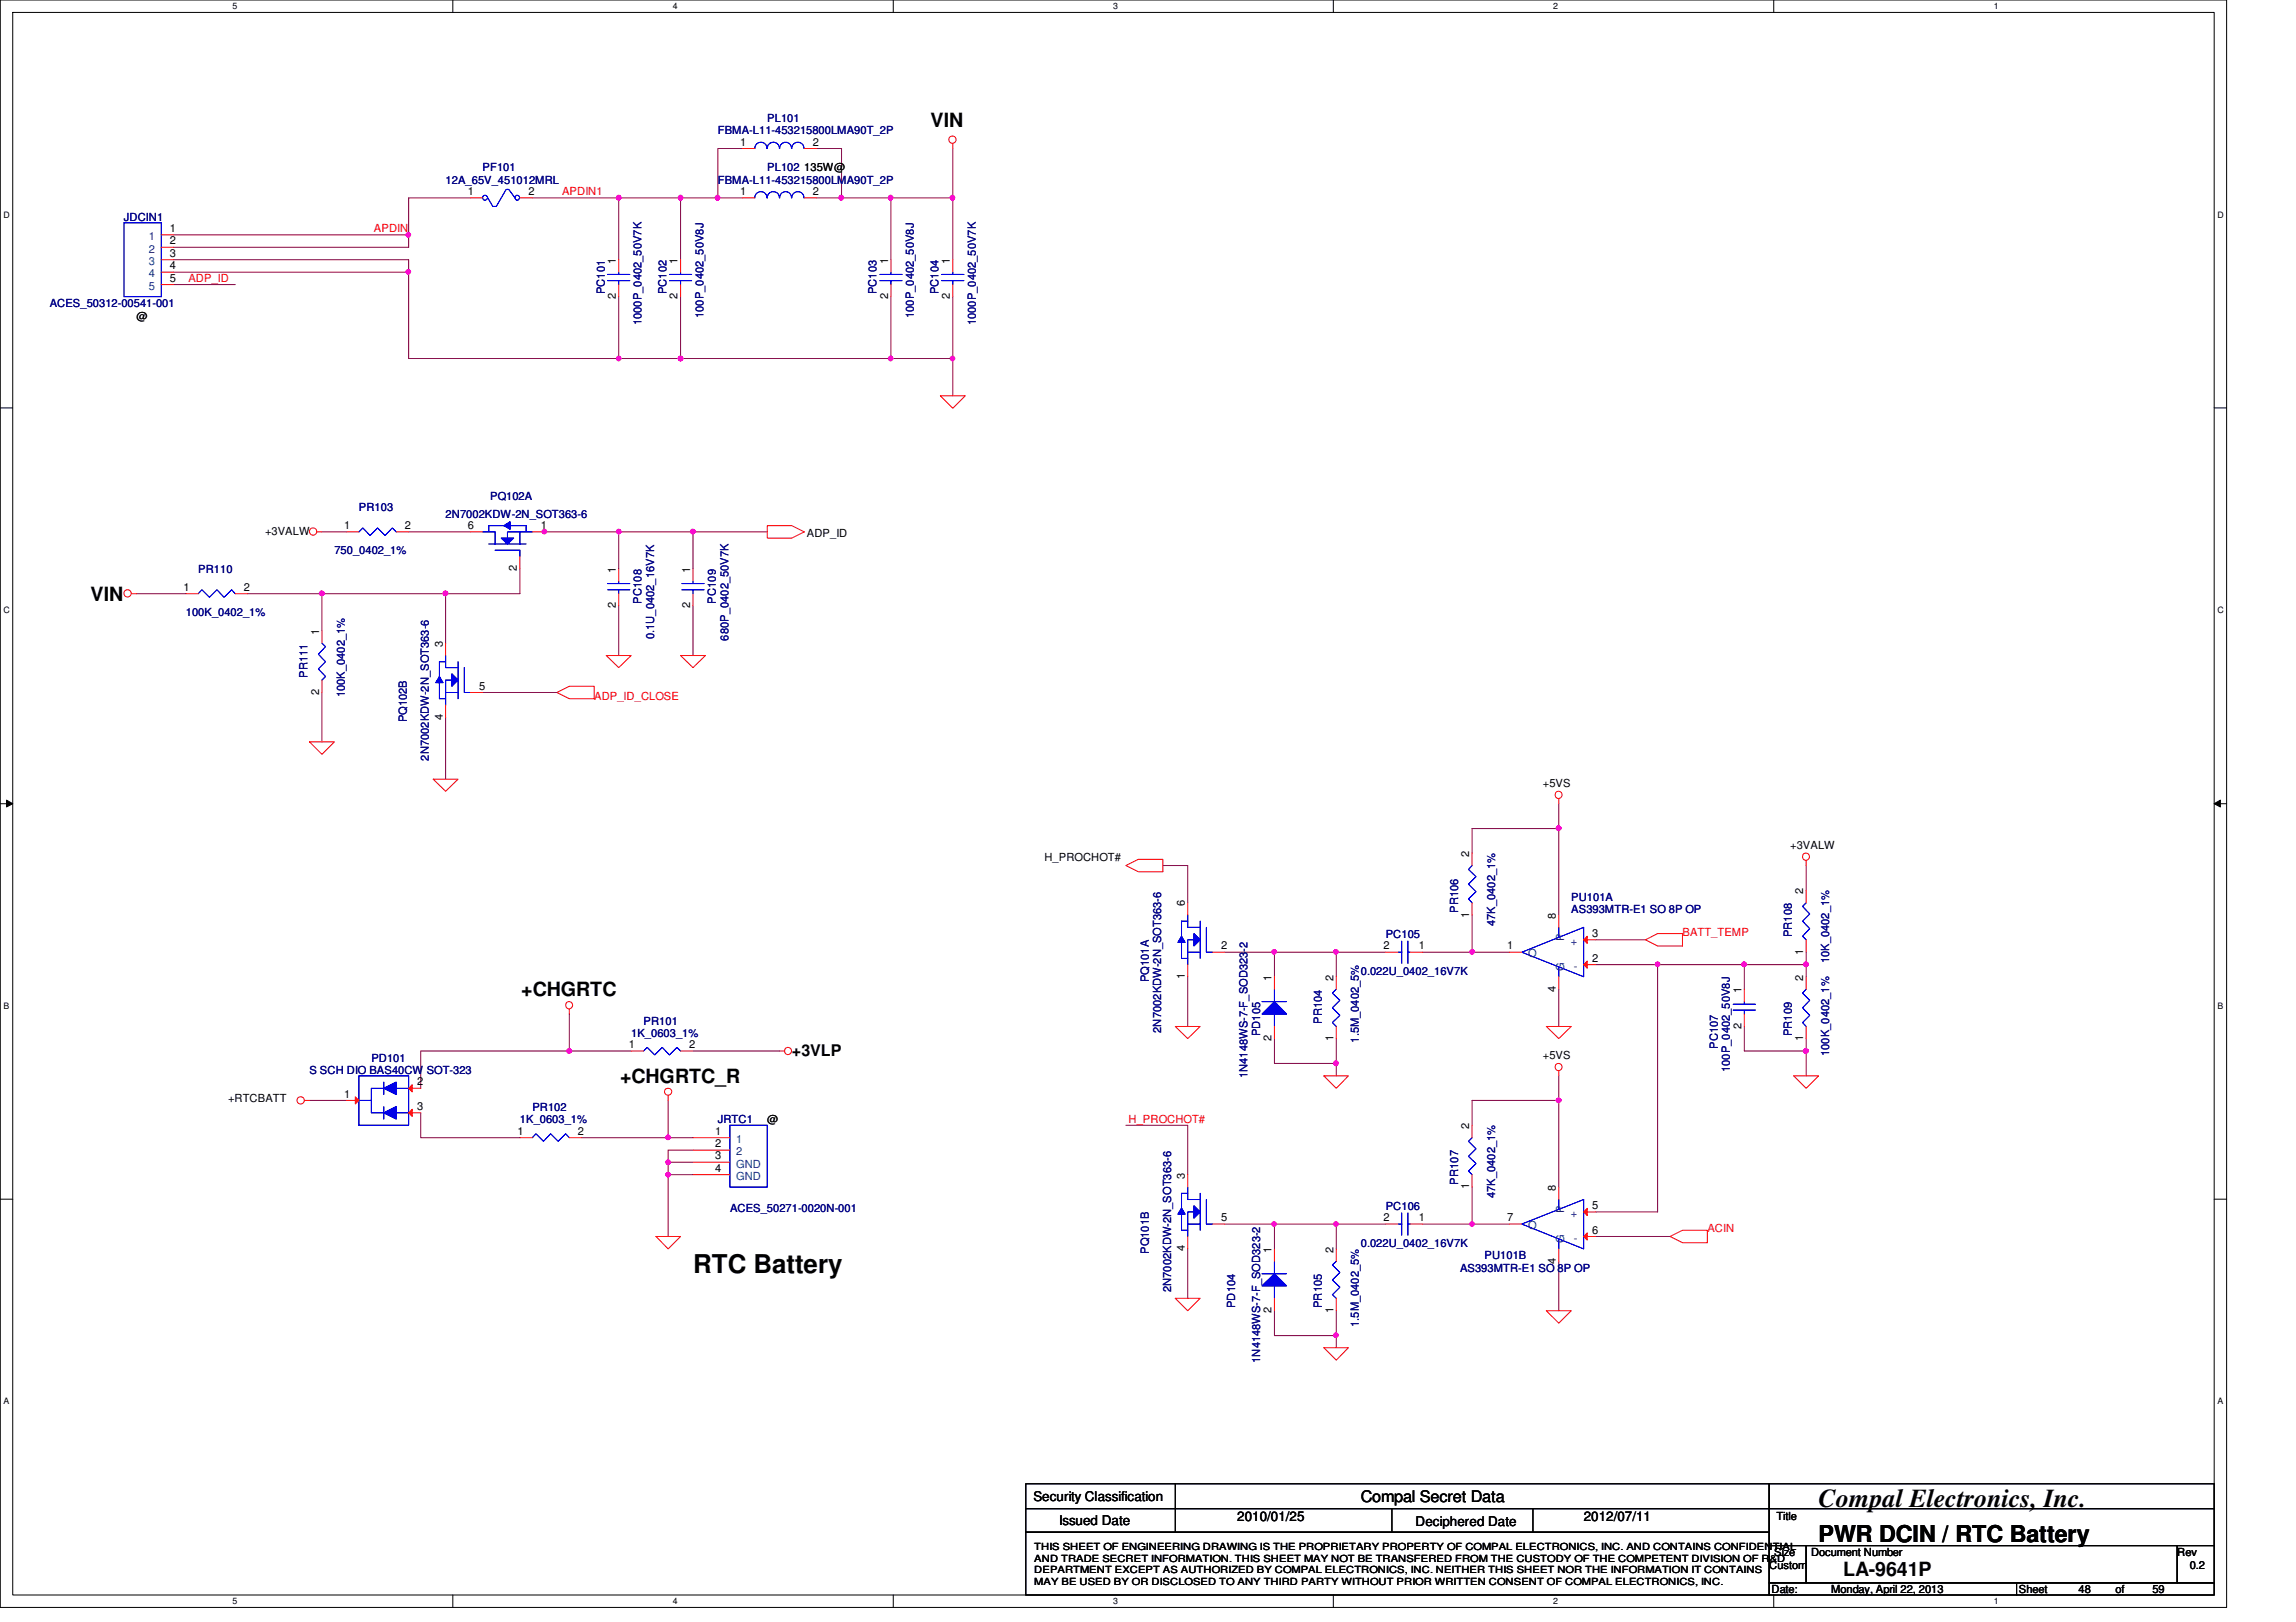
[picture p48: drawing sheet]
<svg xmlns="http://www.w3.org/2000/svg" width="297mm" height="210mm" viewBox="0 0 297 210" stroke-linecap="round" stroke-linejoin="round" font-family="sans-serif">
<defs><g id="words">
<g font-size="3.3">
<text x="89.7" y="164.8">RTC Battery</text>
<text x="235.3" y="195.1">Compal Electronics, Inc.</text>
</g>
<text font-size="3" x="235.3" y="199.6">PWR DCIN / RTC Battery</text>
<g font-size="2.5">
<text x="120.4" y="16.5">VIN</text>
<text x="11.7" y="77.8">VIN</text>
<text x="67.4" y="128.9">+CHGRTC</text>
<text x="80.2" y="140.2">+CHGRTC_R</text>
<text x="238.5" y="204">LA-9641P</text>
</g>
<g font-size="2.1">
<text x="102.4" y="136.7">+3VLP</text>
<text x="176.1" y="194.4">Compal Secret Data</text>
</g>
<g font-size="1.7">
<text x="133.7" y="194.3">Security Classification</text>
<text x="137" y="197.3">Issued Date</text>
<text x="160.1" y="196.8">2010/01/25</text>
<text x="183.1" y="197.5">Deciphered Date</text>
<text x="204.9" y="196.8">2012/07/11</text>
</g>
<g font-size="1.4" fill="#000080">
<text x="92.9" y="17.4">FBMA-L11-453215800LMA90T_2P</text>
<text x="99.3" y="15.7">PL101</text>
<text x="57.7" y="23.7">12A_65V_451012MRL</text>
<text x="62.4" y="22.2">PF101</text>
<text x="92.9" y="23.7">FBMA-L11-453215800LMA90T_2P</text>
<text x="99.3" y="22.2">PL102</text>
<text x="16" y="28.6">JDCIN1</text>
<text x="6.4" y="39.8">ACES_50312-00541-001</text>
<text x="78.2" y="38.1" transform="rotate(-90 78.2 38.1)">PC101</text>
<text x="86.2" y="38.1" transform="rotate(-90 86.2 38.1)">PC102</text>
<text x="91" y="41.1" transform="rotate(-90 91 41.1)">100P_0402_50V8J</text>
<text x="113.4" y="38.1" transform="rotate(-90 113.4 38.1)">PC103</text>
<text x="118.2" y="41.1" transform="rotate(-90 118.2 41.1)">100P_0402_50V8J</text>
<text x="121.4" y="38.1" transform="rotate(-90 121.4 38.1)">PC104</text>
<text x="83" y="42.1" transform="rotate(-90 83 42.1)">1000P_0402_50V7K</text>
<text x="126.2" y="42.1" transform="rotate(-90 126.2 42.1)">1000P_0402_50V7K</text>
<text x="63.4" y="64.7">PQ102A</text>
<text x="43.3" y="71.8">750_0402_1%</text>
<text x="46.4" y="66.2">PR103</text>
<text x="57.7" y="67">2N7002KDW-2N_SOT363-6</text>
<text x="25.7" y="74.2">PR110</text>
<text x="24" y="79.8">100K_0402_1%</text>
<text x="83" y="78.1" transform="rotate(-90 83 78.1)">PC108</text>
<text x="84.6" y="82.7" transform="rotate(-90 84.6 82.7)">0.1U_0402_16V7K</text>
<text x="92.6" y="78.1" transform="rotate(-90 92.6 78.1)">PC109</text>
<text x="94.2" y="82.9" transform="rotate(-90 94.2 82.9)">680P_0402_50V7K</text>
<text x="39.8" y="87.7" transform="rotate(-90 39.8 87.7)">PR111</text>
<text x="44.6" y="90.3" transform="rotate(-90 44.6 90.3)">100K_0402_1%</text>
<text x="52.6" y="93.5" transform="rotate(-90 52.6 93.5)">PQ102B</text>
<text x="55.5" y="98.4" transform="rotate(-90 55.5 98.4)">2N7002KDW-2N_SOT363-6</text>
<text x="188.6" y="118.1" transform="rotate(-90 188.6 118.1)">PR106</text>
<text x="193.4" y="119.8" transform="rotate(-90 193.4 119.8)">47K_0402_1%</text>
<text x="203.3" y="116.6">PU101A</text>
<text x="203.3" y="118.2">AS393MTR-E1 SO 8P OP</text>
<text x="179.3" y="121.4">PC105</text>
<text x="231.8" y="121.3" transform="rotate(-90 231.8 121.3)">PR108</text>
<text x="236.6" y="124.7" transform="rotate(-90 236.6 124.7)">10K_0402_1%</text>
<text x="148.6" y="127.1" transform="rotate(-90 148.6 127.1)">PQ101A</text>
<text x="176.1" y="126.2">0.022U_0402_16V7K</text>
<text x="48" y="137.4">PD101</text>
<text x="81.7" y="134.2">1K_0603_1%</text>
<text x="83.3" y="132.6">PR101</text>
<text x="150.2" y="133.6" transform="rotate(-90 150.2 133.6)">2N7002KDW-2N_SOT363-6</text>
<text x="163" y="134.1" transform="rotate(-90 163 134.1)">PD105</text>
<text x="171" y="132.5" transform="rotate(-90 171 132.5)">PR104</text>
<text x="175.8" y="134.9" transform="rotate(-90 175.8 134.9)">1.5M_0402_5%</text>
<text x="222.2" y="135.7" transform="rotate(-90 222.2 135.7)">PC107</text>
<text x="231.8" y="134.1" transform="rotate(-90 231.8 134.1)">PR109</text>
<text x="236.6" y="136.7" transform="rotate(-90 236.6 136.7)">100K_0402_1%</text>
<text x="40" y="139">S SCH DIO BAS40CW SOT-323</text>
<text x="68.9" y="143.8">PR102</text>
<text x="161.4" y="139.5" transform="rotate(-90 161.4 139.5)">1N4148WS-7-F_SOD323-2</text>
<text x="223.8" y="138.7" transform="rotate(-90 223.8 138.7)">100P_0402_50V8J</text>
<text x="67.3" y="145.4">1K_0603_1%</text>
<text x="92.9" y="145.4">JRTC1</text>
<text x="188.6" y="153.3" transform="rotate(-90 188.6 153.3)">PR107</text>
<text x="193.4" y="155.1" transform="rotate(-90 193.4 155.1)">47K_0402_1%</text>
<text x="94.4" y="156.9">ACES_50271-0020N-001</text>
<text x="176.1" y="161.4">0.022U_0402_16V7K</text>
<text x="179.3" y="156.6">PC106</text>
<text x="148.6" y="162.3" transform="rotate(-90 148.6 162.3)">PQ101B</text>
<text x="151.5" y="167.2" transform="rotate(-90 151.5 167.2)">2N7002KDW-2N_SOT363-6</text>
<text x="188.9" y="164.6">AS393MTR-E1 SO 8P OP</text>
<text x="192.1" y="163">PU101B</text>
<text x="159.8" y="169.3" transform="rotate(-90 159.8 169.3)">PD104</text>
<text x="171" y="169.3" transform="rotate(-90 171 169.3)">PR105</text>
<text x="175.8" y="171.7" transform="rotate(-90 175.8 171.7)">1.5M_0402_5%</text>
<text x="163" y="176.4" transform="rotate(-90 163 176.4)">1N4148WS-7-F_SOD323-2</text>
</g>
<g font-size="1.4">
<text x="95.8" y="18.8">1</text>
<text x="104.1" y="22.2">135W@</text>
<text x="105.2" y="18.8">2</text>
<text x="60.5" y="25.2">1</text>
<text x="68.4" y="25.2">2</text>
<text x="95.8" y="25.2">1</text>
<text x="105.2" y="25.2">2</text>
<text x="22" y="30">1</text>
<text x="22" y="33.2">3</text>
<text x="22" y="34.8">4</text>
<text x="22" y="31.6">2</text>
<text x="79.7" y="34.1" transform="rotate(-90 79.7 34.1)">1</text>
<text x="87.7" y="34.1" transform="rotate(-90 87.7 34.1)">1</text>
<text x="114.9" y="34.1" transform="rotate(-90 114.9 34.1)">1</text>
<text x="122.9" y="34.1" transform="rotate(-90 122.9 34.1)">1</text>
<text x="17.6" y="41.4">@</text>
<text x="22" y="36.4">5</text>
<text x="79.7" y="38.7" transform="rotate(-90 79.7 38.7)">2</text>
<text x="87.7" y="38.7" transform="rotate(-90 87.7 38.7)">2</text>
<text x="114.9" y="38.7" transform="rotate(-90 114.9 38.7)">2</text>
<text x="122.9" y="38.7" transform="rotate(-90 122.9 38.7)">2</text>
<text x="34.3" y="69.2">+3VALW</text>
<text x="44.5" y="68.5">1</text>
<text x="52.4" y="68.5">2</text>
<text x="60.5" y="68.5">6</text>
<text x="70" y="68.5">1</text>
<text x="104.4" y="69.5">ADP_ID</text>
<text x="23.7" y="76.5">1</text>
<text x="31.5" y="76.5">2</text>
<text x="66.9" y="73.9" transform="rotate(-90 66.9 73.9)">2</text>
<text x="79.7" y="74.1" transform="rotate(-90 79.7 74.1)">1</text>
<text x="89.3" y="74.1" transform="rotate(-90 89.3 74.1)">1</text>
<text x="41.3" y="82.1" transform="rotate(-90 41.3 82.1)">1</text>
<text x="57.3" y="83.7" transform="rotate(-90 57.3 83.7)">3</text>
<text x="79.7" y="78.7" transform="rotate(-90 79.7 78.7)">2</text>
<text x="89.3" y="78.7" transform="rotate(-90 89.3 78.7)">2</text>
<text x="41.3" y="89.9" transform="rotate(-90 41.3 89.9)">2</text>
<text x="62" y="89.2">5</text>
<text x="57.3" y="93.1" transform="rotate(-90 57.3 93.1)">4</text>
<text x="199.6" y="101.9">+5VS</text>
<text x="135.1" y="111.5">H_PROCHOT#</text>
<text x="190.1" y="110.9" transform="rotate(-90 190.1 110.9)">2</text>
<text x="231.6" y="109.9">+3VALW</text>
<text x="153.3" y="117.3" transform="rotate(-90 153.3 117.3)">6</text>
<text x="190.1" y="118.7" transform="rotate(-90 190.1 118.7)">1</text>
<text x="201.3" y="118.9" transform="rotate(-90 201.3 118.9)">8</text>
<text x="233.3" y="115.7" transform="rotate(-90 233.3 115.7)">2</text>
<text x="158" y="122.9">2</text>
<text x="179" y="122.9">2</text>
<text x="183.6" y="122.9">1</text>
<text x="195" y="122.9">1</text>
<text x="206" y="124.5">2</text>
<text x="206" y="121.2">3</text>
<text x="233.3" y="123.5" transform="rotate(-90 233.3 123.5)">1</text>
<text x="153.3" y="126.7" transform="rotate(-90 153.3 126.7)">1</text>
<text x="164.5" y="126.9" transform="rotate(-90 164.5 126.9)">1</text>
<text x="172.5" y="126.9" transform="rotate(-90 172.5 126.9)">2</text>
<text x="201.3" y="128.3" transform="rotate(-90 201.3 128.3)">4</text>
<text x="225.3" y="128.5" transform="rotate(-90 225.3 128.5)">1</text>
<text x="233.3" y="126.9" transform="rotate(-90 233.3 126.9)">2</text>
<text x="81.4" y="135.6">1</text>
<text x="89.2" y="135.6">2</text>
<text x="164.5" y="134.7" transform="rotate(-90 164.5 134.7)">2</text>
<text x="172.5" y="134.7" transform="rotate(-90 172.5 134.7)">1</text>
<text x="199.6" y="137.1">+5VS</text>
<text x="225.3" y="133.1" transform="rotate(-90 225.3 133.1)">2</text>
<text x="233.3" y="134.7" transform="rotate(-90 233.3 134.7)">1</text>
<text x="29.5" y="142.7">+RTCBATT</text>
<text x="44.5" y="142">1</text>
<text x="54" y="140.5">2</text>
<text x="54" y="143.6">3</text>
<text x="67" y="146.9">1</text>
<text x="74.8" y="146.9">2</text>
<text x="92.5" y="146.9">1</text>
<text x="92.5" y="148.5">2</text>
<text x="99.3" y="145.4">@</text>
<text x="190.1" y="146.1" transform="rotate(-90 190.1 146.1)">2</text>
<text x="92.5" y="150">3</text>
<text x="92.5" y="151.6">4</text>
<text x="153.3" y="152.5" transform="rotate(-90 153.3 152.5)">3</text>
<text x="190.1" y="153.9" transform="rotate(-90 190.1 153.9)">1</text>
<text x="201.3" y="154.1" transform="rotate(-90 201.3 154.1)">8</text>
<text x="153.3" y="161.9" transform="rotate(-90 153.3 161.9)">4</text>
<text x="158" y="158">5</text>
<text x="179" y="158">2</text>
<text x="183.6" y="158">1</text>
<text x="195" y="158">7</text>
<text x="206" y="159.6">6</text>
<text x="206" y="156.5">5</text>
<text x="164.5" y="162.1" transform="rotate(-90 164.5 162.1)">1</text>
<text x="172.5" y="162.1" transform="rotate(-90 172.5 162.1)">2</text>
<text x="201.3" y="163.5" transform="rotate(-90 201.3 163.5)">4</text>
<text x="164.5" y="169.9" transform="rotate(-90 164.5 169.9)">2</text>
<text x="172.5" y="169.9" transform="rotate(-90 172.5 169.9)">1</text>
<text x="229.8" y="196.8">Title</text>
<text x="228.9" y="203">Custom</text>
<text x="229.5" y="201.4">Size</text>
<text x="234.3" y="201.4">Document Number</text>
<text x="281.7" y="201.4">Rev</text>
<text x="283.3" y="203">0.2</text>
<text x="229.2" y="206.2">Date:</text>
<text x="236.9" y="206.2">Monday, April 22, 2013</text>
<text x="261.2" y="206.2">Sheet</text>
<text x="268.9" y="206.2">48</text>
<text x="273.7" y="206.2">of</text>
<text x="278.5" y="206.2">59</text>
</g>
<g font-size="1.4" fill="#f00">
<text x="72.7" y="25.3">APDIN1</text>
<text x="48.4" y="30.1">APDIN</text>
<text x="24.4" y="36.5">ADP_ID</text>
<text x="76.9" y="90.6">ADP_ID_CLOSE</text>
<text x="217.7" y="121.1">BATT_TEMP</text>
<text x="146" y="145.3">H_PROCHOT#</text>
<text x="220.9" y="159.5">ACIN</text>
</g>
<g font-size="1.4" fill="#004080">
<text x="19.3" y="31.1">1</text>
<text x="19.3" y="34.3">3</text>
<text x="19.3" y="35.9">4</text>
<text x="19.3" y="32.7">2</text>
<text x="19.3" y="37.5">5</text>
<text x="197.7" y="123.9">O</text>
<text x="202.3" y="125.6" transform="rotate(-90 202.3 125.6)">G</text>
<text x="202.3" y="121.8" transform="rotate(-90 202.3 121.8)">P</text>
<text x="203.2" y="122.3">+</text>
<text x="203.6" y="125.5">-</text>
<text x="95.2" y="147.9">1</text>
<text x="95.2" y="149.5">2</text>
<text x="95.2" y="151.1">GND</text>
<text x="95.2" y="152.7">GND</text>
<text x="197.7" y="159.1">O</text>
<text x="202.3" y="160.8" transform="rotate(-90 202.3 160.8)">G</text>
<text x="202.3" y="157" transform="rotate(-90 202.3 157)">P</text>
<text x="203.2" y="157.5">+</text>
<text x="203.6" y="160.7">-</text>
</g>
<g font-size="1.3">
<text x="133.8" y="200.6">THIS SHEET OF ENGINEERING DRAWING IS THE PROPRIETARY PROPERTY OF COMPAL ELECTRONICS, INC. AND CONTAINS CONFIDENTIAL</text>
<text x="133.8" y="202.1">AND TRADE SECRET INFORMATION. THIS SHEET MAY NOT BE TRANSFERED FROM THE CUSTODY OF THE COMPETENT DIVISION OF R&amp;D</text>
<text x="133.8" y="203.6">DEPARTMENT EXCEPT AS AUTHORIZED BY COMPAL ELECTRONICS, INC. NEITHER THIS SHEET NOR THE INFORMATION IT CONTAINS</text>
<text x="133.8" y="205.1">MAY BE USED BY OR DISCLOSED TO ANY THIRD PARTY WITHOUT PRIOR WRITTEN CONSENT OF COMPAL ELECTRONICS, INC.</text>
</g>
<g font-size="1.1">
<text x="30.1" y="1.1">5</text>
<text x="87" y="1.1">4</text>
<text x="144" y="1.1">3</text>
<text x="201" y="1.1">2</text>
<text x="257.9" y="1.1">1</text>
<text x=".5" y="28.2">D</text>
<text x="286.9" y="28.2">D</text>
<text x=".5" y="79.3">C</text>
<text x="286.9" y="79.3">C</text>
<text x=".5" y="130.6">B</text>
<text x="286.9" y="130.6">B</text>
<text x=".5" y="181.7">A</text>
<text x="286.9" y="181.7">A</text>
<text x="30.1" y="207.6">5</text>
<text x="87" y="207.6">4</text>
<text x="144" y="207.6">3</text>
<text x="201" y="207.6">2</text>
<text x="257.9" y="207.6">1</text>
</g>
</g></defs>
<path d="M0 0h288.1v208h-288.1zM1.6 1.6h284.9v204.8h-284.9z" fill="none" stroke="#000" stroke-width=".13"/>
<g fill="#fff">
<path d="M30.1 .2h.6v1.2h-.6z"/>
<path d="M30.1 206.6h.6v1.2h-.6z"/>
</g>
<path d="M58.6 0v1.6M58.6 206.4v1.6" fill="none" stroke="#000" stroke-width=".13"/>
<g fill="#fff">
<path d="M87 .2h.6v1.2h-.6z"/>
<path d="M87 206.6h.6v1.2h-.6z"/>
</g>
<path d="M115.6 0v1.6M115.6 206.4v1.6" fill="none" stroke="#000" stroke-width=".13"/>
<g fill="#fff">
<path d="M144 .2h.6v1.2h-.6z"/>
<path d="M144 206.6h.6v1.2h-.6z"/>
</g>
<path d="M172.5 0v1.6M172.5 206.4v1.6" fill="none" stroke="#000" stroke-width=".13"/>
<g fill="#fff">
<path d="M200.9 .2h.6v1.2h-.6z"/>
<path d="M200.9 206.6h.6v1.2h-.6z"/>
</g>
<path d="M229.5 0v1.6M229.5 206.4v1.6" fill="none" stroke="#000" stroke-width=".13"/>
<g fill="#fff">
<path d="M257.9 .2h.6v1.2h-.6z"/>
<path d="M257.9 206.6h.6v1.2h-.6z"/>
<path d="M.5 27.2h.7v1.2h-.7z"/>
<path d="M286.9 27.2h.7v1.2h-.7z"/>
<path d="M.5 78.4h.7v1.1h-.7z"/>
<path d="M286.9 78.4h.7v1.1h-.7z"/>
</g>
<path d="M0 52.8h1.6M286.5 52.8h1.6" fill="none" stroke="#000" stroke-width=".13"/>
<g fill="#fff">
<path d="M.5 129.6h.7v1.2h-.7z"/>
<path d="M286.9 129.6h.7v1.2h-.7z"/>
</g>
<path d="M0 104h1.6M.8 103.5l.8 .5-.8 .4zM286.5 104l.8-.5v.9zM286.5 104h1.6" fill="none" stroke="#000" stroke-width=".13"/>
<path d="M.8 103.5l.8 .5-.8 .4zM286.5 104l.8-.5v.9z" fill="#000"/>
<g fill="#fff">
<path d="M.5 180.8h.7v1.1h-.7z"/>
<path d="M286.9 180.8h.7v1.1h-.7z"/>
</g>
<path d="M0 155.2h1.6M286.5 155.2h1.6" fill="none" stroke="#000" stroke-width=".13"/>
<path d="M68.9 25.6h19.1M108.9 25.6h6.4M52.9 46.4h27.1" fill="none" stroke="#800040" stroke-width=".13"/>
<circle cx="108.8" cy="25.6" r=".31" fill="#f0f"/>
<circle cx="108.8" cy="25.6" r=".31" fill="none" stroke="#f0f" stroke-width=".13"/>
<path d="M88 46.4h27.3" fill="none" stroke="#800040" stroke-width=".13"/>
<circle cx="88" cy="46.4" r=".3" fill="#f0f"/>
<circle cx="88" cy="46.4" r=".3" fill="none" stroke="#f0f" stroke-width=".13"/>
<path d="M123.3 25.6v8M123.3 46.4v4.8" fill="none" stroke="#800040" stroke-width=".13"/>
<circle cx="123.2" cy="46.4" r=".3" fill="#f0f"/>
<circle cx="123.2" cy="46.4" r=".3" fill="none" stroke="#f0f" stroke-width=".13"/>
<path d="M80 46.4h8" fill="none" stroke="#800040" stroke-width=".13"/>
<circle cx="88" cy="46.4" r=".3" fill="#f0f"/>
<circle cx="88" cy="46.4" r=".3" fill="none" stroke="#f0f" stroke-width=".13"/>
<circle cx="80" cy="46.4" r=".3" fill="#f0f"/>
<circle cx="80" cy="46.4" r=".3" fill="none" stroke="#f0f" stroke-width=".13"/>
<path d="M80 25.6v8M88 25.6v8" fill="none" stroke="#800040" stroke-width=".13"/>
<circle cx="80" cy="25.6" r=".31" fill="#f0f"/>
<circle cx="80" cy="25.6" r=".31" fill="none" stroke="#f0f" stroke-width=".13"/>
<path d="M92.9 25.6h3.1" fill="none" stroke="#800040" stroke-width=".13"/>
<circle cx="92.8" cy="25.6" r=".31" fill="#f0f"/>
<circle cx="92.8" cy="25.6" r=".31" fill="none" stroke="#f0f" stroke-width=".13"/>
<path d="M80 38.4v8M88 38.4v8M115.3 38.4v8M123.3 25.6h-8v8" fill="none" stroke="#800040" stroke-width=".13"/>
<circle cx="115.2" cy="25.6" r=".31" fill="#f0f"/>
<circle cx="115.2" cy="25.6" r=".31" fill="none" stroke="#f0f" stroke-width=".13"/>
<path d="M123.3 38.4v8h-8" fill="none" stroke="#800040" stroke-width=".13"/>
<circle cx="115.2" cy="46.4" r=".3" fill="#f0f"/>
<circle cx="115.2" cy="46.4" r=".3" fill="none" stroke="#f0f" stroke-width=".13"/>
<path d="M52.9 25.6v4.8M52.9 35.2v11.2" fill="none" stroke="#800040" stroke-width=".13"/>
<circle cx="52.8" cy="35.2" r=".3" fill="#f0f"/>
<circle cx="52.8" cy="35.2" r=".3" fill="none" stroke="#f0f" stroke-width=".13"/>
<path d="M123.3 19.2v6.4" fill="none" stroke="#800040" stroke-width=".13"/>
<circle cx="123.2" cy="25.6" r=".31" fill="#f0f"/>
<circle cx="123.2" cy="25.6" r=".31" fill="none" stroke="#f0f" stroke-width=".13"/>
<path d="M22.4 30.4h30.5" fill="none" stroke="#800040" stroke-width=".13"/>
<circle cx="52.8" cy="30.4" r=".3" fill="#f0f"/>
<circle cx="52.8" cy="30.4" r=".3" fill="none" stroke="#f0f" stroke-width=".13"/>
<path d="M52.9 30.4v1.6M52.9 33.6v1.6h-30.5M201.7 107.2v11.2" fill="none" stroke="#800040" stroke-width=".13"/>
<circle cx="201.7" cy="107.2" r=".31" fill="#f0f"/>
<circle cx="201.7" cy="107.2" r=".31" fill="none" stroke="#f0f" stroke-width=".13"/>
<path d="M201.7 107.2h-11.3v3.2M190.4 123.2h4.9" fill="none" stroke="#800040" stroke-width=".13"/>
<circle cx="190.4" cy="123.2" r=".3" fill="#f0f"/>
<circle cx="190.4" cy="123.2" r=".3" fill="none" stroke="#f0f" stroke-width=".13"/>
<path d="M190.4 118.4v4.8h-6.3M172.9 123.2v3.2M201.7 128v4.8" fill="none" stroke="#800040" stroke-width=".13"/>
<circle cx="172.8" cy="123.2" r=".3" fill="#f0f"/>
<circle cx="172.8" cy="123.2" r=".3" fill="none" stroke="#f0f" stroke-width=".13"/>
<path d="M164.9 123.2v3.2M164.9 137.6h8v1.6M172.9 123.2h6.4" fill="none" stroke="#800040" stroke-width=".13"/>
<circle cx="172.8" cy="137.6" r=".31" fill="#f0f"/>
<circle cx="172.8" cy="137.6" r=".31" fill="none" stroke="#f0f" stroke-width=".13"/>
<path d="M150.4 112h3.3v4.8M153.7 126.4v6.4M190.4 145.6v-3.2h11.3v11.2" fill="none" stroke="#800040" stroke-width=".13"/>
<circle cx="201.7" cy="142.4" r=".31" fill="#f0f"/>
<circle cx="201.7" cy="142.4" r=".31" fill="none" stroke="#f0f" stroke-width=".13"/>
<path d="M190.4 153.6v4.8" fill="none" stroke="#800040" stroke-width=".13"/>
<circle cx="190.4" cy="158.4" r=".3" fill="#f0f"/>
<circle cx="190.4" cy="158.4" r=".3" fill="none" stroke="#f0f" stroke-width=".13"/>
<path d="M172.9 158.4h6.4M190.4 158.4h4.9" fill="none" stroke="#800040" stroke-width=".13"/>
<circle cx="172.8" cy="158.4" r=".3" fill="#f0f"/>
<circle cx="172.8" cy="158.4" r=".3" fill="none" stroke="#f0f" stroke-width=".13"/>
<path d="M164.9 161.6v-3.2h8v3.2M172.9 172.8v1.6" fill="none" stroke="#800040" stroke-width=".13"/>
<circle cx="172.8" cy="172.8" r=".3" fill="#f0f"/>
<circle cx="172.8" cy="172.8" r=".3" fill="none" stroke="#f0f" stroke-width=".13"/>
<path d="M158.4 158.4h6.5M164.9 169.6v3.2h8" fill="none" stroke="#800040" stroke-width=".13"/>
<circle cx="164.8" cy="158.4" r=".3" fill="#f0f"/>
<circle cx="164.8" cy="158.4" r=".3" fill="none" stroke="#f0f" stroke-width=".13"/>
<path d="M206.4 121.6h6.5M206.4 124.8h8M225.7 124.8v3.2M225.7 132.8v3.2h8v3.2M233.7 123.2v1.6M145.7 145.6h8v6.4M153.7 161.6v6.4M201.7 163.2v6.4M206.4 160h9.7" fill="none" stroke="#800040" stroke-width=".13"/>
<circle cx="233.7" cy="136" r=".31" fill="#f0f"/>
<circle cx="233.7" cy="136" r=".31" fill="none" stroke="#f0f" stroke-width=".13"/>
<path d="M233.7 112v3.2M225.7 124.8h8" fill="none" stroke="#800040" stroke-width=".13"/>
<circle cx="233.7" cy="124.8" r=".31" fill="#f0f"/>
<circle cx="233.7" cy="124.8" r=".31" fill="none" stroke="#f0f" stroke-width=".13"/>
<circle cx="225.7" cy="124.8" r=".31" fill="#f0f"/>
<circle cx="225.7" cy="124.8" r=".31" fill="none" stroke="#f0f" stroke-width=".13"/>
<path d="M214.4 124.8v32h-8M233.7 124.8v1.6" fill="none" stroke="#800040" stroke-width=".13"/>
<circle cx="214.4" cy="124.8" r=".3" fill="#f0f"/>
<circle cx="214.4" cy="124.8" r=".3" fill="none" stroke="#f0f" stroke-width=".13"/>
<path d="M96 19.2h-3.1v6.4h-4.9M105.7 19.2h3.2v6.4h-3.2M164.9 134.4v3.2M214.4 124.8h11.3" fill="none" stroke="#800040" stroke-width=".13"/>
<circle cx="88" cy="25.6" r=".31" fill="#f0f"/>
<circle cx="88" cy="25.6" r=".31" fill="none" stroke="#f0f" stroke-width=".13"/>
<path d="M73.7 136h-19.3v4.8M89.7 136h11.2M54.4 144v3.2M86.4 152v8" fill="none" stroke="#800040" stroke-width=".13"/>
<circle cx="86.4" cy="152" r=".3" fill="#f0f"/>
<circle cx="86.4" cy="152" r=".3" fill="none" stroke="#f0f" stroke-width=".13"/>
<path d="M54.4 147.2h12.9M86.4 147.2h3.3M89.7 148.8h-3.3v1.6" fill="none" stroke="#800040" stroke-width=".13"/>
<circle cx="86.4" cy="147.2" r=".3" fill="#f0f"/>
<circle cx="86.4" cy="147.2" r=".3" fill="none" stroke="#f0f" stroke-width=".13"/>
<path d="M73.7 131.2v4.8M40 142.4h4.9M86.4 150.4h3.3M86.4 152h3.3" fill="none" stroke="#800040" stroke-width=".13"/>
<circle cx="73.6" cy="136" r=".31" fill="#f0f"/>
<circle cx="73.6" cy="136" r=".31" fill="none" stroke="#f0f" stroke-width=".13"/>
<path d="M73.7 136h8M86.4 150.4v1.6" fill="none" stroke="#800040" stroke-width=".13"/>
<circle cx="86.4" cy="150.4" r=".3" fill="#f0f"/>
<circle cx="86.4" cy="150.4" r=".3" fill="none" stroke="#f0f" stroke-width=".13"/>
<path d="M80 68.8v4.8M89.7 68.8v4.8M86.4 142.4v4.8h-11.1" fill="none" stroke="#800040" stroke-width=".13"/>
<circle cx="89.6" cy="68.8" r=".31" fill="#f0f"/>
<circle cx="89.6" cy="68.8" r=".31" fill="none" stroke="#f0f" stroke-width=".13"/>
<path d="M80 68.8h19.3M80 78.4v6.4M89.7 78.4v6.4" fill="none" stroke="#800040" stroke-width=".13"/>
<circle cx="80" cy="68.8" r=".3" fill="#f0f"/>
<circle cx="80" cy="68.8" r=".3" fill="none" stroke="#f0f" stroke-width=".13"/>
<path d="M201.7 104v3.2M158.4 123.2h14.5M172.9 134.4v3.2M201.7 139.2v3.2M233.7 134.4v1.6M184.1 158.4h6.3M172.9 169.6v3.2" fill="none" stroke="#800040" stroke-width=".13"/>
<circle cx="164.8" cy="123.2" r=".3" fill="#f0f"/>
<circle cx="164.8" cy="123.2" r=".3" fill="none" stroke="#f0f" stroke-width=".13"/>
<path d="M22.4 32h30.5M22.4 33.6h30.5M22.4 36.8h8M52.9 25.6h8M17.6 76.8h6.4M57.7 76.8h-16v4.8" fill="none" stroke="#800040" stroke-width=".13"/>
<circle cx="41.6" cy="76.8" r=".31" fill="#f0f"/>
<circle cx="41.6" cy="76.8" r=".31" fill="none" stroke="#f0f" stroke-width=".13"/>
<path d="M57.7 76.8v6.4M41.7 89.6v6.4M57.7 92.8v8" fill="none" stroke="#800040" stroke-width=".13"/>
<circle cx="57.6" cy="76.8" r=".31" fill="#f0f"/>
<circle cx="57.6" cy="76.8" r=".31" fill="none" stroke="#f0f" stroke-width=".13"/>
<path d="M41.7 68.8h3.2M52.9 68.8h8M67.3 73.6v3.2h-9.6M70.4 68.8h9.6M62.4 89.6h9.6" fill="none" stroke="#800040" stroke-width=".13"/>
<circle cx="70.4" cy="68.8" r=".3" fill="#f0f"/>
<circle cx="70.4" cy="68.8" r=".3" fill="none" stroke="#f0f" stroke-width=".13"/>
<path d="M32 76.8h9.7" fill="none" stroke="#800040" stroke-width=".13"/>
<g fill="none" stroke="#f00" stroke-width=".13">
<path d="M123.3 18.6v.6M20.9 30.4h1.5M20.9 33.6h1.5M20.9 35.2h1.5M20.9 36.8h1.5M20.9 32h1.5M96 25.6h1.7M104 25.6h1.7M115.3 33.6v1.6M115.3 36.8v1.6M121.7 51.2h3.2l-1.6 1.6zM17 76.8h.6"/>
<path d="M24 76.8h1.6M30.4 76.8h1.6M41 68.8h.7M89.7 73.6v1.6M89.7 76.8v1.6M99.3 68h3.1l1.6 .8-1.6 .8h-3.1zM40 96h3.3l-1.6 1.6zM41.7 81.6v1.6M41.7 88v1.6M72 89.6l1.7-.8h3.2v1.6h-3.2zM78.4 84.8h3.3l-1.7 1.6zM88 84.8h3.3l-1.6 1.6z"/>
<path d="M56 100.8h3.3l-1.6 1.6zM145.7 112l1.6-.8h3.1v1.6h-3.1zM190.4 116.8v1.6M190.4 110.4v1.6M201.7 103.4v.6M233.7 111.4v.6M73.7 130.6v.6M100.9 136h.6M152.1 132.8h3.2l-1.6 1.6zM171.3 139.2h3.1l-1.5 1.6zM179.3 123.2h1.6M182.4 123.2h1.7"/>
<path d="M200.1 132.8h3.2l-1.6 1.6zM201.7 138.6v.6M212.9 121.6l1.5-.8h3.3v1.6h-3.3zM232.1 139.2h3.2l-1.6 1.6zM39.4 142.4h.6M86.4 141.8v.6M89.7 147.2h4.7M89.7 148.8h4.7M89.7 150.4h4.7M89.7 152h4.7M190.4 152v1.6M190.4 145.6v1.6"/>
<path d="M84.9 160h3.1l-1.6 1.6zM152.1 168h3.2l-1.6 1.6zM171.3 174.4h3.1l-1.5 1.6zM200.1 169.6h3.2l-1.6 1.6zM216.1 160l1.6-.8h3.2v1.6h-3.2z"/>
<circle cx="123.2" cy="18.1" r=".47"/>
<circle cx="16.5" cy="76.8" r=".47"/>
<circle cx="40.5" cy="68.8" r=".47"/>
<circle cx="201.6" cy="102.9" r=".46"/>
<circle cx="233.6" cy="110.9" r=".46"/>
<circle cx="73.6" cy="130.1" r=".46"/>
<circle cx="101.9" cy="136" r=".46"/>
<circle cx="201.6" cy="138.1" r=".46"/>
<circle cx="38.9" cy="142.4" r=".47"/>
<circle cx="86.4" cy="141.3" r=".46"/>
</g>
<g fill="none" stroke="#000" stroke-width=".13">
<path d="M132.7 192h96.2v3.2h-96.2zM132.7 195.2h96.2v3.1h-96.2zM132.7 198.3h96.2v8.1h-96.2zM152.1 192v6.3M180.1 195.2v3.1M198.3 195.2v3.1M228.9 192h57.6v3.2h-57.6zM228.9 195.2h57.6v4.8h-57.6zM228.9 200h4.8v4.8h-4.8zM228.9 204.8h32v1.6h-32zM233.7 200h48v4.8h-48zM260.9 204.8h25.6v1.6h-25.6z"/>
<path d="M281.7 200h4.8v4.8h-4.8z"/>
</g>
<g fill="none" stroke="#00f" stroke-width=".13">
<path d="M16 28.8h4.9v9.6h-4.9zM97.7 25.6a.78 .78 0 0 1 .7-.8 .78 .78 0 0 1 .8 .8M99.3 25.6a.78 .78 0 0 1 .7-.8 .78 .78 0 0 1 .8 .8M100.9 25.6a.76 .76 0 0 1 .7-.8 .76 .76 0 0 1 .8 .8M102.4 25.6a.78 .78 0 0 1 .8-.8 .78 .78 0 0 1 .8 .8M113.8 36.3h2.9M113.8 35.5h2.9M115.3 35.2v.3M115.3 36.3v.5M25.6 76.8l.5-.5 1 1 1-1 .9 1 1-1 .4 .5M88.2 76.3h2.9M88.2 75.5h2.9"/>
<path d="M89.7 75.2v.3M89.7 76.3v.5M41.7 83.2l.4 .5-.9 1 .9 .9-.9 1 .9 .9-.4 .5M57.7 89.6h1.6M57.7 86.4h1.6M59.3 85.6v4.8M60.1 86.4v3.2h.8M190.4 112l-.4 .5 1 .9-1 1 1 1-1 .9 .4 .5M180.9 123.2h.4M181.3 121.8v2.9M182.1 121.8v2.9M182.1 123.2h.3"/>
<path d="M94.4 145.6h4.9v8h-4.9zM190.4 147.2l-.4 .5 1 1-1 .9 1 1-1 .9 .4 .5"/>
</g>
<path d="M58.5 87.2l.8 .8-.8 .8z" fill="#00f"/>
<path d="M56.8 88.3v2.1M56.8 85.6h.9M57.7 84.8v1.6M58.5 88h-.8v3.2M58.5 87.2l.8 .8-.8 .8z" fill="none" stroke="#00f" stroke-width=".13"/>
<path d="M56.8 87.5l.5 .8h-.9z" fill="#00f"/>
<path d="M56.8 85.6v1.9M56.8 87.5l.5 .8h-.9zM56.8 90.4h.9M57.7 89.6h1.6M57.7 86.4h1.6M59.3 85.6v4.8M60.1 86.4v3.2h.8" fill="none" stroke="#00f" stroke-width=".13"/>
<path d="M58.5 87.2l.8 .8-.8 .8z" fill="#00f"/>
<path d="M56.8 88.3v2.1M56.8 85.6h.9M57.7 84.8v1.6M58.5 88h-.8v3.2M58.5 87.2l.8 .8-.8 .8z" fill="none" stroke="#00f" stroke-width=".13"/>
<path d="M56.8 87.5l.5 .8h-.9z" fill="#00f"/>
<path d="M56.8 85.6v1.9M56.8 87.5l.5 .8h-.9zM56.8 90.4h.9M196.9 123.2l8-3.2v6.4zM201.7 120v1.3M201.7 125.1v1.3" fill="none" stroke="#00f" stroke-width=".13"/>
<path d="M57.7 83.2v1.6M57.7 91.2v1.6M60.9 89.6h1.5" fill="none" stroke="#f00" stroke-width=".13"/>
<path d="M204.9 121.6l.4-.4v.9z" fill="#f00"/>
<path d="M204.9 121.6l.4-.4v.9zM204.9 121.6h1.5" fill="none" stroke="#f00" stroke-width=".13"/>
<path d="M204.9 124.8l.4-.4v.9z" fill="#f00"/>
<path d="M201.7 118.4v1.6M81.7 136h1.6M88 136h1.7M195.3 123.2h1.6M201.7 126.4v1.6M204.9 124.8l.4-.4v.9zM204.9 124.8h1.5M233.7 132.8v1.6M233.7 126.4v1.6" fill="none" stroke="#f00" stroke-width=".13"/>
<path d="M83.3 136l.4-.5 1 1 1-1 .9 1 1-1 .4 .5M233.7 128l-.5 .5 .9 1-.9 .9 .9 1-.9 .9 .5 .5" fill="none" stroke="#00f" stroke-width=".13"/>
<path d="M164.9 129.6l1.5 1.6h-3.1z" fill="#00f"/>
<path d="M163.3 129.6h3.1M164.9 129.6l1.5 1.6h-3.1zM164.9 131.2v1.6M164.9 128v1.6" fill="none" stroke="#00f" stroke-width=".13"/>
<path d="M164.9 129.6l1.5 1.6h-3.1z" fill="#00f"/>
<path d="M163.3 129.6h3.1M164.9 129.6l1.5 1.6h-3.1zM164.9 131.2v1.6M164.9 128v1.6M224.2 130.7h2.9M224.2 130h2.9M225.7 129.6v.4M225.7 130.7v.5M153.7 158.4h1.6M153.7 155.2h1.6M155.3 154.4v4.8M156.1 155.2v3.2h.8" fill="none" stroke="#00f" stroke-width=".13"/>
<path d="M164.9 126.4v1.6M164.9 132.8v1.6M225.7 128v1.6M225.7 131.2v1.6" fill="none" stroke="#f00" stroke-width=".13"/>
<path d="M154.5 156l.8 .8-.8 .8z" fill="#00f"/>
<path d="M152.9 157.1v2.1M152.9 154.4h.8M153.7 153.6v1.6M154.5 156.8h-.8v3.2M154.5 156l.8 .8-.8 .8z" fill="none" stroke="#00f" stroke-width=".13"/>
<path d="M152.9 156.3l.4 .8h-.9z" fill="#00f"/>
<path d="M152.9 154.4v1.9M152.9 156.3l.4 .8h-.9zM152.9 159.2h.8M153.7 158.4h1.6M153.7 155.2h1.6M155.3 154.4v4.8M156.1 155.2v3.2h.8" fill="none" stroke="#00f" stroke-width=".13"/>
<path d="M154.5 156l.8 .8-.8 .8z" fill="#00f"/>
<path d="M152.9 157.1v2.1M152.9 154.4h.8M153.7 153.6v1.6M154.5 156.8h-.8v3.2M154.5 156l.8 .8-.8 .8z" fill="none" stroke="#00f" stroke-width=".13"/>
<path d="M152.9 156.3l.4 .8h-.9z" fill="#00f"/>
<g fill="none" stroke="#00f" stroke-width=".13">
<path d="M78.6 36.3h2.9M78.6 35.5h2.9M80 35.2v.3M80 36.3v.5M121.8 36.3h2.9M121.8 35.5h2.9M123.3 35.2v.3M123.3 36.3v.5M233.7 116.8l-.5 .5 .9 1-.9 .9 .9 1-.9 1 .5 .4M152.9 154.4v1.9M152.9 156.3l.4 .8h-.9zM152.9 159.2h.8"/>
<path d="M172.9 163.2l-.5 .5 .9 1-.9 .9 .9 1-.9 .9 .5 .5"/>
</g>
<path d="M80 33.6v1.6M80 36.8v1.6M123.3 33.6v1.6M123.3 36.8v1.6M233.7 115.2v1.6M233.7 121.6v1.6M153.7 152v1.6M156.9 158.4h1.5M153.7 160v1.6M172.9 168v1.6M172.9 161.6v1.6" fill="none" stroke="#f00" stroke-width=".13"/>
<path d="M49.7 140.8l1.6-.8v1.6z" fill="#00f"/>
<path d="M49.7 140.8l1.6-.8v1.6z" fill="none" stroke="#00f" stroke-width=".13"/>
<path d="M49.7 144l1.6-.8v1.6z" fill="#00f"/>
<path d="M46.4 139.2h6.5v6.4h-6.5zM46.4 142.4h1.6M49.7 140v1.6M49.7 143.2v1.6M49.7 140.8h-1.7v3.2h1.7M49.7 144l1.6-.8v1.6zM51.3 140.8h1.6M51.3 144h1.6" fill="none" stroke="#00f" stroke-width=".13"/>
<path d="M49.7 140.8l1.6-.8v1.6z" fill="#00f"/>
<path d="M49.7 140.8l1.6-.8v1.6z" fill="none" stroke="#00f" stroke-width=".13"/>
<path d="M49.7 144l1.6-.8v1.6z" fill="#00f"/>
<path d="M46.4 139.2h6.5v6.4h-6.5zM46.4 142.4h1.6M49.7 140v1.6M49.7 143.2v1.6M49.7 140.8h-1.7v3.2h1.7M49.7 144l1.6-.8v1.6zM51.3 140.8h1.6M51.3 144h1.6" fill="none" stroke="#00f" stroke-width=".13"/>
<path d="M52.9 140.8l.4-.4v.9z" fill="#f00"/>
<path d="M52.9 140.8l.4-.4v.9zM52.9 140.8h1.5" fill="none" stroke="#f00" stroke-width=".13"/>
<path d="M52.9 144l.4-.5v1z" fill="#f00"/>
<path d="M52.9 144l.4-.5v1zM52.9 144h1.5" fill="none" stroke="#f00" stroke-width=".13"/>
<path d="M46 141.9l.4 .5-.4 .5z" fill="#f00"/>
<path d="M44.9 142.4h1.5M46 141.9l.4 .5-.4 .5zM67.3 147.2h1.6M73.7 147.2h1.6" fill="none" stroke="#f00" stroke-width=".13"/>
<path d="M63.2 70.4h4.9M64 71.2h3.3v.8M64 68.8v1.6M67.3 68.8v1.6M68.9 147.2l.4-.5 1 1 .9-1 1 1 1-1 .5 .5" fill="none" stroke="#00f" stroke-width=".13"/>
<path d="M64.8 69.6h1.7l-.8 .8z" fill="#00f"/>
<path d="M62.4 68.8h1.6M63.2 68v.8M64.8 69.6h1.7l-.8 .8zM66 68h2.1M68.9 68.8h-3.2v.8" fill="none" stroke="#00f" stroke-width=".13"/>
<path d="M65.2 68l.8-.5v1z" fill="#00f"/>
<path d="M63.2 68h2M63.2 70.4h4.9M64 71.2h3.3v.8M64 68.8v1.6M65.2 68l.8-.5v1zM67.3 68.8v1.6M68.1 68v.8" fill="none" stroke="#00f" stroke-width=".13"/>
<path d="M64.8 69.6h1.7l-.8 .8z" fill="#00f"/>
<path d="M62.4 68.8h1.6M63.2 68v.8M64.8 69.6h1.7l-.8 .8zM66 68h2.1M68.9 68.8h-3.2v.8" fill="none" stroke="#00f" stroke-width=".13"/>
<path d="M65.2 68l.8-.5v1z" fill="#00f"/>
<g fill="none" stroke="#00f" stroke-width=".13">
<path d="M99.2 19.2a.78 .78 0 0 0-.8-.8 .78 .78 0 0 0-.7 .8M100.8 19.2a.78 .78 0 0 0-.8-.8 .78 .78 0 0 0-.7 .8M100.9 19.2a.76 .76 0 0 1 .7-.8 .76 .76 0 0 1 .8 .8M104 19.2a.78 .78 0 0 0-.8-.8 .78 .78 0 0 0-.8 .8M63.1 25.6l.6 1.1h.5l1.3-2.2h.3l.8 1.1M86.6 36.3h2.9M86.6 35.5h2.9M88 35.2v.3M88 36.3v.5M63.2 68h2M65.2 68l.8-.5v1zM68.1 68v.8"/>
<path d="M78.6 76.3h2.9M78.6 75.5h2.9M80 75.2v.3M80 76.3v.5M196.9 158.4l8-3.2v6.4zM201.7 155.2v1.3M201.7 160.4v1.2"/>
<circle cx="62.7" cy="25.6" r=".32"/>
<circle cx="66.9" cy="25.6" r=".31"/>
</g>
<path d="M96 19.2h1.7M104 19.2h1.7M60.9 25.6h1.5M67.3 25.6h1.6M88 33.6v1.6M88 36.8v1.6M60.9 68.8h1.5M67.3 72v1.6M68.9 68.8h1.5M80 73.6v1.6M80 76.8v1.6" fill="none" stroke="#f00" stroke-width=".13"/>
<path d="M204.9 156.8l.4-.4v.9z" fill="#f00"/>
<path d="M204.9 156.8l.4-.4v.9zM204.9 156.8h1.5" fill="none" stroke="#f00" stroke-width=".13"/>
<path d="M204.9 160l.4-.5v1z" fill="#f00"/>
<path d="M179.3 158.4h1.6M182.4 158.4h1.7M195.3 158.4h1.6M201.7 153.6v1.6M201.7 161.6v1.6M204.9 160l.4-.5v1zM204.9 160h1.5" fill="none" stroke="#f00" stroke-width=".13"/>
<path d="M155.3 119.2v4.8M153.7 123.2h1.6M153.7 120h1.6M156.1 120v3.2h.8M180.9 158.4h.4M181.3 157v2.8M182.1 157v2.8M182.1 158.4h.3" fill="none" stroke="#00f" stroke-width=".13"/>
<path d="M154.5 120.8l.8 .8-.8 .8z" fill="#00f"/>
<path d="M152.9 119.2h.8M153.7 118.4v1.6M152.9 122v2M154.5 121.6h-.8v3.2M154.5 120.8l.8 .8-.8 .8z" fill="none" stroke="#00f" stroke-width=".13"/>
<path d="M152.9 121.2l.4 .8h-.9z" fill="#00f"/>
<path d="M152.9 119.2v2M155.3 119.2v4.8M152.9 121.2l.4 .8h-.9zM152.9 124h.8M153.7 123.2h1.6M153.7 120h1.6M156.1 120v3.2h.8" fill="none" stroke="#00f" stroke-width=".13"/>
<path d="M154.5 120.8l.8 .8-.8 .8z" fill="#00f"/>
<path d="M152.9 119.2h.8M153.7 118.4v1.6M152.9 122v2M154.5 121.6h-.8v3.2M154.5 120.8l.8 .8-.8 .8z" fill="none" stroke="#00f" stroke-width=".13"/>
<path d="M152.9 121.2l.4 .8h-.9z" fill="#00f"/>
<path d="M152.9 119.2v2M152.9 121.2l.4 .8h-.9zM152.9 124h.8" fill="none" stroke="#00f" stroke-width=".13"/>
<path d="M153.7 116.8v1.6M153.7 124.8v1.6M156.9 123.2h1.5" fill="none" stroke="#f00" stroke-width=".13"/>
<path d="M163.3 166.4l1.6-1.6 1.5 1.6z" fill="#00f"/>
<path d="M163.3 166.4l1.6-1.6 1.5 1.6zM163.3 164.8h3.1M164.9 166.4v1.6M164.9 163.2v1.6" fill="none" stroke="#00f" stroke-width=".13"/>
<path d="M163.3 166.4l1.6-1.6 1.5 1.6z" fill="#00f"/>
<path d="M46.4 68.8l.5-.5 1 1 .9-1 1 1 1-1 .5 .5M172.9 128l-.5 .5 .9 1-.9 .9 .9 1-.9 .9 .5 .5M163.3 166.4l1.6-1.6 1.5 1.6zM163.3 164.8h3.1M164.9 166.4v1.6M164.9 163.2v1.6" fill="none" stroke="#00f" stroke-width=".13"/>
<path d="M44.9 68.8h1.5M51.3 68.8h1.6M172.9 132.8v1.6M172.9 126.4v1.6M164.9 161.6v1.6M164.9 168v1.6" fill="none" stroke="#f00" stroke-width=".13"/>
<circle cx="108.8" cy="25.6" r=".31" fill="#f0f"/>
<circle cx="108.8" cy="25.6" r=".31" fill="none" stroke="#f0f" stroke-width=".13"/>
<circle cx="88" cy="46.4" r=".3" fill="#f0f"/>
<circle cx="88" cy="46.4" r=".3" fill="none" stroke="#f0f" stroke-width=".13"/>
<circle cx="123.2" cy="46.4" r=".3" fill="#f0f"/>
<circle cx="123.2" cy="46.4" r=".3" fill="none" stroke="#f0f" stroke-width=".13"/>
<circle cx="88" cy="46.4" r=".3" fill="#f0f"/>
<circle cx="88" cy="46.4" r=".3" fill="none" stroke="#f0f" stroke-width=".13"/>
<circle cx="80" cy="46.4" r=".3" fill="#f0f"/>
<circle cx="80" cy="46.4" r=".3" fill="none" stroke="#f0f" stroke-width=".13"/>
<circle cx="80" cy="25.6" r=".31" fill="#f0f"/>
<circle cx="80" cy="25.6" r=".31" fill="none" stroke="#f0f" stroke-width=".13"/>
<circle cx="92.8" cy="25.6" r=".31" fill="#f0f"/>
<circle cx="92.8" cy="25.6" r=".31" fill="none" stroke="#f0f" stroke-width=".13"/>
<circle cx="115.2" cy="25.6" r=".31" fill="#f0f"/>
<circle cx="115.2" cy="25.6" r=".31" fill="none" stroke="#f0f" stroke-width=".13"/>
<circle cx="115.2" cy="46.4" r=".3" fill="#f0f"/>
<circle cx="115.2" cy="46.4" r=".3" fill="none" stroke="#f0f" stroke-width=".13"/>
<circle cx="52.8" cy="35.2" r=".3" fill="#f0f"/>
<circle cx="52.8" cy="35.2" r=".3" fill="none" stroke="#f0f" stroke-width=".13"/>
<circle cx="123.2" cy="25.6" r=".31" fill="#f0f"/>
<circle cx="123.2" cy="25.6" r=".31" fill="none" stroke="#f0f" stroke-width=".13"/>
<circle cx="52.8" cy="30.4" r=".3" fill="#f0f"/>
<circle cx="52.8" cy="30.4" r=".3" fill="none" stroke="#f0f" stroke-width=".13"/>
<circle cx="201.7" cy="107.2" r=".31" fill="#f0f"/>
<circle cx="201.7" cy="107.2" r=".31" fill="none" stroke="#f0f" stroke-width=".13"/>
<circle cx="190.4" cy="123.2" r=".3" fill="#f0f"/>
<circle cx="190.4" cy="123.2" r=".3" fill="none" stroke="#f0f" stroke-width=".13"/>
<circle cx="172.8" cy="123.2" r=".3" fill="#f0f"/>
<circle cx="172.8" cy="123.2" r=".3" fill="none" stroke="#f0f" stroke-width=".13"/>
<circle cx="172.8" cy="137.6" r=".31" fill="#f0f"/>
<circle cx="172.8" cy="137.6" r=".31" fill="none" stroke="#f0f" stroke-width=".13"/>
<circle cx="201.7" cy="142.4" r=".31" fill="#f0f"/>
<circle cx="201.7" cy="142.4" r=".31" fill="none" stroke="#f0f" stroke-width=".13"/>
<circle cx="190.4" cy="158.4" r=".3" fill="#f0f"/>
<circle cx="190.4" cy="158.4" r=".3" fill="none" stroke="#f0f" stroke-width=".13"/>
<circle cx="172.8" cy="158.4" r=".3" fill="#f0f"/>
<circle cx="172.8" cy="158.4" r=".3" fill="none" stroke="#f0f" stroke-width=".13"/>
<circle cx="172.8" cy="172.8" r=".3" fill="#f0f"/>
<circle cx="172.8" cy="172.8" r=".3" fill="none" stroke="#f0f" stroke-width=".13"/>
<circle cx="164.8" cy="158.4" r=".3" fill="#f0f"/>
<circle cx="164.8" cy="158.4" r=".3" fill="none" stroke="#f0f" stroke-width=".13"/>
<circle cx="233.7" cy="136" r=".31" fill="#f0f"/>
<circle cx="233.7" cy="136" r=".31" fill="none" stroke="#f0f" stroke-width=".13"/>
<circle cx="233.7" cy="124.8" r=".31" fill="#f0f"/>
<circle cx="233.7" cy="124.8" r=".31" fill="none" stroke="#f0f" stroke-width=".13"/>
<circle cx="225.7" cy="124.8" r=".31" fill="#f0f"/>
<circle cx="225.7" cy="124.8" r=".31" fill="none" stroke="#f0f" stroke-width=".13"/>
<circle cx="214.4" cy="124.8" r=".3" fill="#f0f"/>
<circle cx="214.4" cy="124.8" r=".3" fill="none" stroke="#f0f" stroke-width=".13"/>
<circle cx="88" cy="25.6" r=".31" fill="#f0f"/>
<circle cx="88" cy="25.6" r=".31" fill="none" stroke="#f0f" stroke-width=".13"/>
<circle cx="86.4" cy="152" r=".3" fill="#f0f"/>
<circle cx="86.4" cy="152" r=".3" fill="none" stroke="#f0f" stroke-width=".13"/>
<circle cx="86.4" cy="147.2" r=".3" fill="#f0f"/>
<circle cx="86.4" cy="147.2" r=".3" fill="none" stroke="#f0f" stroke-width=".13"/>
<circle cx="73.6" cy="136" r=".31" fill="#f0f"/>
<circle cx="73.6" cy="136" r=".31" fill="none" stroke="#f0f" stroke-width=".13"/>
<circle cx="86.4" cy="150.4" r=".3" fill="#f0f"/>
<circle cx="86.4" cy="150.4" r=".3" fill="none" stroke="#f0f" stroke-width=".13"/>
<circle cx="89.6" cy="68.8" r=".31" fill="#f0f"/>
<circle cx="89.6" cy="68.8" r=".31" fill="none" stroke="#f0f" stroke-width=".13"/>
<circle cx="80" cy="68.8" r=".3" fill="#f0f"/>
<circle cx="80" cy="68.8" r=".3" fill="none" stroke="#f0f" stroke-width=".13"/>
<circle cx="164.8" cy="123.2" r=".3" fill="#f0f"/>
<circle cx="164.8" cy="123.2" r=".3" fill="none" stroke="#f0f" stroke-width=".13"/>
<circle cx="41.6" cy="76.8" r=".31" fill="#f0f"/>
<circle cx="41.6" cy="76.8" r=".31" fill="none" stroke="#f0f" stroke-width=".13"/>
<circle cx="57.6" cy="76.8" r=".31" fill="#f0f"/>
<circle cx="57.6" cy="76.8" r=".31" fill="none" stroke="#f0f" stroke-width=".13"/>
<circle cx="70.4" cy="68.8" r=".3" fill="#f0f"/>
<circle cx="70.4" cy="68.8" r=".3" fill="none" stroke="#f0f" stroke-width=".13"/>
<use href="#words"/>
</svg>
